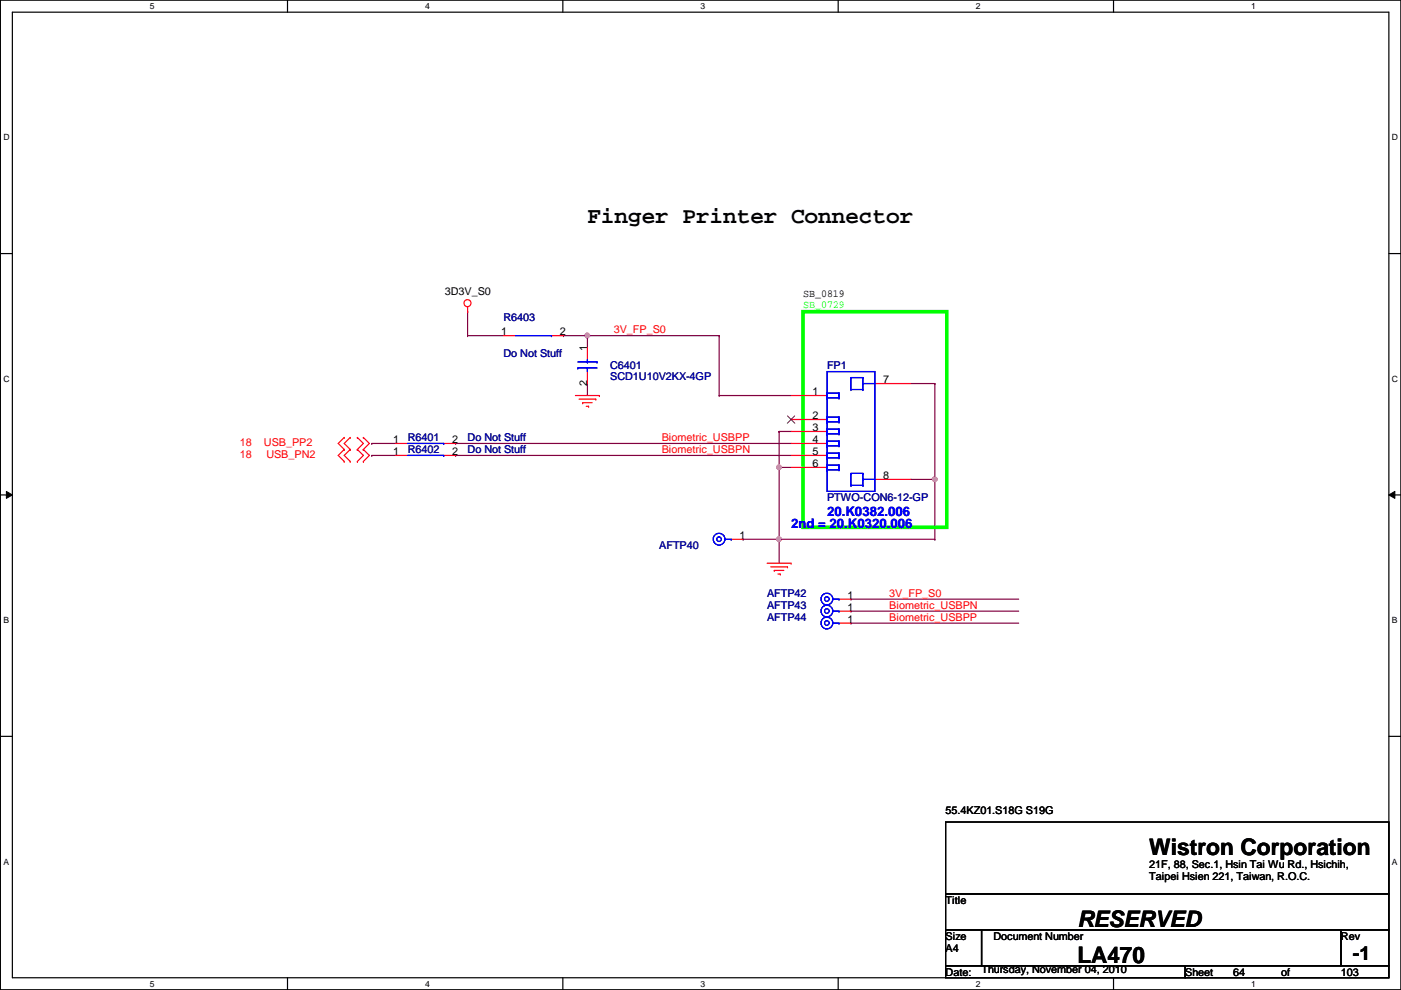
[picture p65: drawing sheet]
<svg xmlns="http://www.w3.org/2000/svg" width="297mm" height="210mm" viewBox="0 0 297 210" stroke-linecap="round" stroke-linejoin="round" font-family="sans-serif">
<defs><g id="words">
<g font-size="4.8">
<text x="124.5" y="47.3">Finger Printer Connector</text>
<text x="243.7" y="181.3">Wistron Corporation</text>
<text x="228.4" y="196.5">RESERVED</text>
<text x="228.4" y="204.2">LA470</text>
</g>
<text font-size="4.1" x="286.8" y="203.5">-1</text>
<g font-size="2.8" fill="#00f">
<text x="167.7" y="111.9">2nd = 20.K0320.006</text>
<text x="175.3" y="109.3">20.K0382.006</text>
</g>
<g font-size="2.3">
<text x="94.3" y="62.6">3D3V_S0</text>
<text x="170.3" y="62.9">SB_0819</text>
<text x="106.3" y="71.1">1</text>
<text x="118.7" y="71.1">2</text>
<text x="124.5" y="74.5" transform="rotate(-90 124.5 74.5)">1</text>
<text x="124.5" y="81.8" transform="rotate(-90 124.5 81.8)">2</text>
<text x="172.3" y="83.8">1</text>
<text x="187.3" y="81.3">7</text>
<text x="172.3" y="88.9">2</text>
<text x="83.4" y="94">1</text>
<text x="95.8" y="94">2</text>
<text x="172.3" y="91.4">3</text>
<text x="172.3" y="94">4</text>
<text x="83.4" y="96.5">1</text>
<text x="95.8" y="96.5">2</text>
<text x="172.3" y="96.5">5</text>
<text x="172.3" y="99.1">6</text>
<text x="187.3" y="101.6">8</text>
<text x="156.8" y="114.3">1</text>
<text x="179.7" y="127">1</text>
<text x="179.7" y="129.5">1</text>
<text x="179.7" y="132.1">1</text>
<text x="200.5" y="172.6">55.4KZ01.S18G S19G</text>
<text x="243.7" y="184">21F, 88, Sec.1, Hsin Tai Wu Rd., Hsichih,</text>
<text x="200.5" y="191.6">Title</text>
<text x="243.7" y="186.6">Taipei Hsien 221, Taiwan, R.O.C.</text>
<text x="200.5" y="199.2">Size</text>
<text x="200.5" y="201.8">A4</text>
<text x="210.6" y="199.2">Document Number</text>
<text x="284.3" y="199.2">Rev</text>
<text x="200.5" y="206.8">Date:</text>
<text x="208.1" y="206.3">Thursday, November 04, 2010</text>
<text x="251.3" y="206.8">Sheet</text>
<text x="261.4" y="206.8">64</text>
<text x="271.6" y="206.8">of</text>
<text x="284.3" y="206.8">103</text>
</g>
<text font-size="2.3" fill="#00ff40" x="170.3" y="65.4">SB_0729</text>
<g font-size="2.3" fill="#000080">
<text x="106.8" y="68.2">R6403</text>
<text x="106.8" y="75.8">Do Not Stuff</text>
<text x="129.4" y="78.3">C6401</text>
<text x="129.4" y="80.6">SCD1U10V2KX-4GP</text>
<text x="175.3" y="78.3">FP1</text>
<text x="86.4" y="93.6">R6401</text>
<text x="99.1" y="93.6">Do Not Stuff</text>
<text x="86.4" y="96.1">R6402</text>
<text x="99.1" y="96.1">Do Not Stuff</text>
<text x="175.3" y="106.3">PTWO-CON6-12-GP</text>
<text x="139.8" y="116.4">AFTP40</text>
<text x="162.6" y="126.6">AFTP42</text>
<text x="162.6" y="129.1">AFTP43</text>
<text x="162.6" y="131.7">AFTP44</text>
</g>
<g font-size="2.3" fill="#f00">
<text x="130.1" y="70.7">3V_FP_S0</text>
<text x="50.9" y="94.6">18</text>
<text x="56" y="94.6">USB_PP2</text>
<text x="140.3" y="93.5">Biometric_USBPP</text>
<text x="50.9" y="97.1">18</text>
<text x="56.5" y="97.1">USB_PN2</text>
<text x="140.3" y="96.1">Biometric_USBPN</text>
<text x="188.5" y="131.6">Biometric_USBPP</text>
<text x="188.5" y="129.1">Biometric_USBPN</text>
<text x="188.5" y="126.5">3V_FP_S0</text>
</g>
<g font-size="1.8">
<text x="31.8" y="1.9">5</text>
<text x="90.1" y="1.9">4</text>
<text x="148.5" y="1.9">3</text>
<text x="206.9" y="1.9">2</text>
<text x="265.3" y="1.9">1</text>
<text x=".7" y="29.8">D</text>
<text x="295.1" y="29.8">D</text>
<text x=".7" y="80.9">C</text>
<text x="295.1" y="80.9">C</text>
<text x=".7" y="132.1">B</text>
<text x="295.1" y="132.1">B</text>
<text x=".7" y="183.3">A</text>
<text x="295.1" y="183.3">A</text>
<text x="31.8" y="209.2">5</text>
<text x="90.1" y="209.2">4</text>
<text x="148.5" y="209.2">3</text>
<text x="206.9" y="209.2">2</text>
<text x="265.3" y="209.2">1</text>
</g>
</g></defs>
<path d="M.1 0h296.9v209.8h-296.9zM2.6 2.6h291.9v204.7h-291.9z" fill="none" stroke="#000" stroke-width=".25"/>
<g fill="#fff">
<path d="M31.8 .3h1v2h-1z"/>
<path d="M31.8 207.6h1v1.9h-1z"/>
</g>
<path d="M61 0v2.6M61 207.3v2.5" fill="none" stroke="#000" stroke-width=".25"/>
<g fill="#fff">
<path d="M90.1 .3h1v2h-1z"/>
<path d="M90.1 207.6h1v1.9h-1z"/>
</g>
<path d="M119.3 0v2.6M119.3 207.3v2.5" fill="none" stroke="#000" stroke-width=".25"/>
<g fill="#fff">
<path d="M148.5 .3h1v2h-1z"/>
<path d="M148.5 207.6h1v1.9h-1z"/>
</g>
<path d="M177.7 0v2.6M177.7 207.3v2.5" fill="none" stroke="#000" stroke-width=".25"/>
<g fill="#fff">
<path d="M206.9 .3h1v2h-1z"/>
<path d="M206.9 207.6h1v1.9h-1z"/>
</g>
<path d="M236.1 0v2.6M236.1 207.3v2.5" fill="none" stroke="#000" stroke-width=".25"/>
<g fill="#fff">
<path d="M265.3 .3h.9v2h-.9z"/>
<path d="M265.3 207.6h.9v1.9h-.9z"/>
<path d="M.7 28.2h1.3v1.9h-1.3z"/>
<path d="M295.1 28.2h1.3v1.9h-1.3z"/>
<path d="M.7 79.3h1.3v2h-1.3z"/>
<path d="M295.1 79.3h1.3v2h-1.3z"/>
</g>
<path d="M.1 53.8h2.5M294.5 53.8h2.5" fill="none" stroke="#000" stroke-width=".25"/>
<g fill="#fff">
<path d="M.7 130.5h1.2v2h-1.2z"/>
<path d="M295.1 130.5h1.2v2h-1.2z"/>
</g>
<path d="M.1 104.9h2.5M294.5 104.9h2.5" fill="none" stroke="#000" stroke-width=".25"/>
<path d="M1.4 104.2l1.2 .7-1.2 .8zM294.5 104.9l1.2-.7v1.5z" fill="#000"/>
<path d="M1.4 104.2l1.2 .7-1.2 .8zM294.5 104.9l1.2-.7v1.5z" fill="none" stroke="#000" stroke-width=".21"/>
<g fill="#fff">
<path d="M.7 181.7h1.2v2h-1.2z"/>
<path d="M295.1 181.7h1.2v2h-1.2z"/>
</g>
<path d="M.1 156.1h2.5M294.5 156.1h2.5" fill="none" stroke="#000" stroke-width=".25"/>
<g fill="none" stroke="#800040" stroke-width=".25">
<path d="M119.5 71.2h.1M119.5 71.2h5M165.2 91.5h.1M165.2 99.1h.1M165.2 91.5h2.5M165.2 91.5v7.6M165.2 99.1h2.5M180.4 132.1h.1M180.4 129.6h.1M180.4 127h.1M180.4 132.1h35.6M180.4 129.6h35.6"/>
<path d="M180.4 127h35.6"/>
</g>
<circle cx="165.2" cy="99.1" r=".49" fill="#f0f"/>
<circle cx="165.2" cy="99.1" r=".49" fill="none" stroke="#f0f" stroke-width=".25"/>
<path d="M99.1 71.2h.1M99.1 66.1h.1M99.1 71.2h7.7M99.1 66.1v5.1M78.8 96.6h.1M78.8 96.6h5.1M96.6 96.6h.1M96.6 96.6h71.1M165.2 99.1v15.2M157.6 114.3h.1M157.6 114.3h7.6M165.2 114.3h.1" fill="none" stroke="#800040" stroke-width=".25"/>
<circle cx="165.2" cy="114.3" r=".49" fill="#f0f"/>
<circle cx="165.2" cy="114.3" r=".49" fill="none" stroke="#f0f" stroke-width=".25"/>
<path d="M124.5 71.2h.1M124.5 71.2h28M78.8 94h.1M78.8 94h5.1M96.6 94h.1M96.6 94h71.1M152.5 83.9h.1M152.5 83.9h15.2" fill="none" stroke="#800040" stroke-width=".25"/>
<circle cx="124.5" cy="71.1" r=".49" fill="#f0f"/>
<circle cx="124.5" cy="71.1" r=".49" fill="none" stroke="#f0f" stroke-width=".25"/>
<path d="M124.5 71.2h.1M124.5 71.2v2.5M152.5 71.2h.1M152.5 71.2v12.7M124.5 81.3h.1M124.5 81.3v2.6M193.1 81.3h5.1M198.2 81.3h.1M198.2 81.3v20.3M165.2 114.3h.1M165.2 114.3v5.1M198.2 101.6h.1" fill="none" stroke="#800040" stroke-width=".25"/>
<circle cx="198.2" cy="101.6" r=".49" fill="#f0f"/>
<circle cx="198.2" cy="101.6" r=".49" fill="none" stroke="#f0f" stroke-width=".25"/>
<path d="M165.2 114.3h.1M165.2 114.3h33M193.1 101.6h5.1M198.2 101.6h.1M198.2 114.3h.1M198.2 101.6v12.7" fill="none" stroke="#800040" stroke-width=".25"/>
<g fill="none" stroke="#f00" stroke-width=".25">
<path d="M99.1 66.1h.1M99.1 65.1v1M106.8 71.2h2.5M116.9 71.2h2.6M124.5 73.7v2.5M124.5 78.8v2.5M73 92.8h.1M73 95.3h.1M73 97.8h.1M73 92.8l-1.3 1.2 1.3 1.3M73 95.3l-1.3 1.3 1.3 1.2M74.2 95.3h.1"/>
<path d="M74.2 92.8h.1M74.2 97.8h.1M74.2 92.8l-1.2 1.2 1.2 1.3M74.2 95.3l-1.2 1.3 1.2 1.2M75.8 92.8h.1M75.8 95.3h.1M75.8 97.8h.1M75.8 92.8l1.2 1.2-1.2 1.3M75.8 95.3l1.2 1.3-1.2 1.2M77 92.8h.1M77 95.3h.1M77 97.8h.1"/>
<path d="M77 92.8l1.3 1.2-1.3 1.3M77 95.3l1.3 1.3-1.3 1.2M83.9 96.6h2.5M83.9 94h2.5M94.1 96.6h2.5M94.1 94h2.5M122 83.9h5.1M122.8 84.6h3.5M123.5 85.4h.1M123.5 85.4h2.1M124.3 86.1h.5M124.8 86.1h.1"/>
<path d="M126.3 84.6h.1M127.1 83.9h.1M167.7 83.9h7.6M167.7 96.6h7.6M167.7 94h7.6M167.7 88.9h7.6M167.7 91.5h7.6M167.7 99.1h7.6M185.5 81.3h7.6M155 114.3h2.6M162.6 119.4h5.1M167.7 119.4h.1"/>
<path d="M185.5 101.6h7.6M163.4 120.2h3.6M164.2 120.9h.1M164.2 120.9h2M164.9 121.7h.5M165.4 121.7h.1M167 120.2h.1M177.9 127h2.5M177.9 129.6h2.5M177.9 132.1h2.5"/>
<circle cx="99.1" cy="64.3" r=".75"/>
</g>
<path d="M200.5 174.3h94v15.2h-94zM200.5 189.5h94v7.6h-94zM200.5 197.1h7.6v7.7h-7.6zM208.1 197.1h76.2v7.7h-76.2zM284.3 197.1h10.2v7.7h-10.2zM200.5 204.8h50.8v2.5h-50.8zM251.3 204.8h43.2v2.5h-43.2z" fill="none" stroke="#000" stroke-width=".25"/>
<path d="M170.3 66.1h30.4v45.7h-30.4z" fill="none" stroke="#0f0" stroke-width=".76"/>
<g fill="none" stroke="#00f" stroke-width=".25">
<path d="M109.3 71.2h7.6M116.9 71.2h.1M122.5 78h.1M122.5 76.8h4.1M122.5 78h4.1M124.5 76.8h.1M124.5 78h.1M124.5 76.2v.6M124.5 78v.8M126.6 76.8h.1M175.3 78.8h10.2v25.4h-10.2zM86.4 96.6h7.7"/>
<path d="M86.4 94h7.7M94.1 96.6h.1M94.1 94h.1M175.3 83.4h.1M175.3 84.4h.1M175.3 88.4h.1M175.3 89.5h.1M175.3 91h.1M175.3 92h.1M175.3 93.5h.1M175.3 94.5h.1M175.3 96.1h.1"/>
<path d="M175.3 97.1h.1M175.3 98.6h.1M175.3 99.6h.1M175.3 83.4h2.6M175.3 83.4v1M175.3 88.4v1.1M175.3 91v1M175.3 93.5v1M175.3 96.1v1M175.3 98.6v1M175.3 84.4h2.6M175.3 88.4h2.6"/>
<path d="M175.3 89.5h2.6M175.3 91h2.6M175.3 92h2.6M175.3 93.5h2.6M175.3 94.5h2.6M175.3 96.1h2.6M175.3 97.1h2.6M175.3 98.6h2.6M175.3 99.6h2.6M177.9 83.4h.1M177.9 84.4h.1M177.9 83.9h.1"/>
<path d="M177.9 88.4h.1M177.9 89.5h.1M177.9 88.9h.1M177.9 91h.1M177.9 92h.1M177.9 91.5h.1M177.9 93.5h.1M177.9 94.5h.1M177.9 94h.1M177.9 96.1h.1M177.9 97.1h.1M177.9 96.6h.1"/>
<path d="M177.9 98.6h.1M177.9 99.6h.1M177.9 99.1h.1M177.9 83.4v1M177.9 88.4v1.1M177.9 91v1M177.9 93.5v1M177.9 96.1v1M177.9 98.6v1M180.4 82.6h.1M180.4 80.1h.1M180.4 80.1v2.5"/>
<path d="M180.4 82.6h2.6M180.4 80.1h2.6M183 80.1h.1M183 81.3h.1M183 82.6h.1M183 80.1v2.5M183 81.3h2.5M153.8 114.3h1.2M155 114.3h.1M180.4 100.4h.1M180.4 102.9h.1M180.4 100.4v2.5"/>
<path d="M180.4 100.4h2.6M180.4 102.9h2.6M183 101.6h.1M183 100.4h.1M183 102.9h.1M183 100.4v2.5M183 101.6h2.5M176.6 127h1.3M176.6 129.6h1.3M176.6 132.1h1.3M177.9 127h.1M177.9 129.6h.1"/>
<path d="M177.9 132.1h.1"/>
<circle cx="152.5" cy="114.3" r=".49"/>
<circle cx="152.5" cy="114.3" r="1.25"/>
<circle cx="175.3" cy="127" r=".49"/>
<circle cx="175.3" cy="132.1" r=".49"/>
<circle cx="175.3" cy="129.6" r=".49"/>
<circle cx="175.3" cy="132.1" r="1.25"/>
<circle cx="175.3" cy="127" r="1.25"/>
<circle cx="175.3" cy="129.6" r="1.25"/>
</g>
<path d="M167 88.2l1.5 1.5M168.5 88.2l-1.6 1.5" fill="none" stroke="#804000" stroke-width=".21"/>
<circle cx="165.2" cy="99.1" r=".49" fill="#f0f"/>
<circle cx="165.2" cy="99.1" r=".49" fill="none" stroke="#f0f" stroke-width=".25"/>
<circle cx="165.2" cy="114.3" r=".49" fill="#f0f"/>
<circle cx="165.2" cy="114.3" r=".49" fill="none" stroke="#f0f" stroke-width=".25"/>
<circle cx="124.5" cy="71.1" r=".49" fill="#f0f"/>
<circle cx="124.5" cy="71.1" r=".49" fill="none" stroke="#f0f" stroke-width=".25"/>
<circle cx="198.2" cy="101.6" r=".49" fill="#f0f"/>
<circle cx="198.2" cy="101.6" r=".49" fill="none" stroke="#f0f" stroke-width=".25"/>
<use href="#words"/>
</svg>
